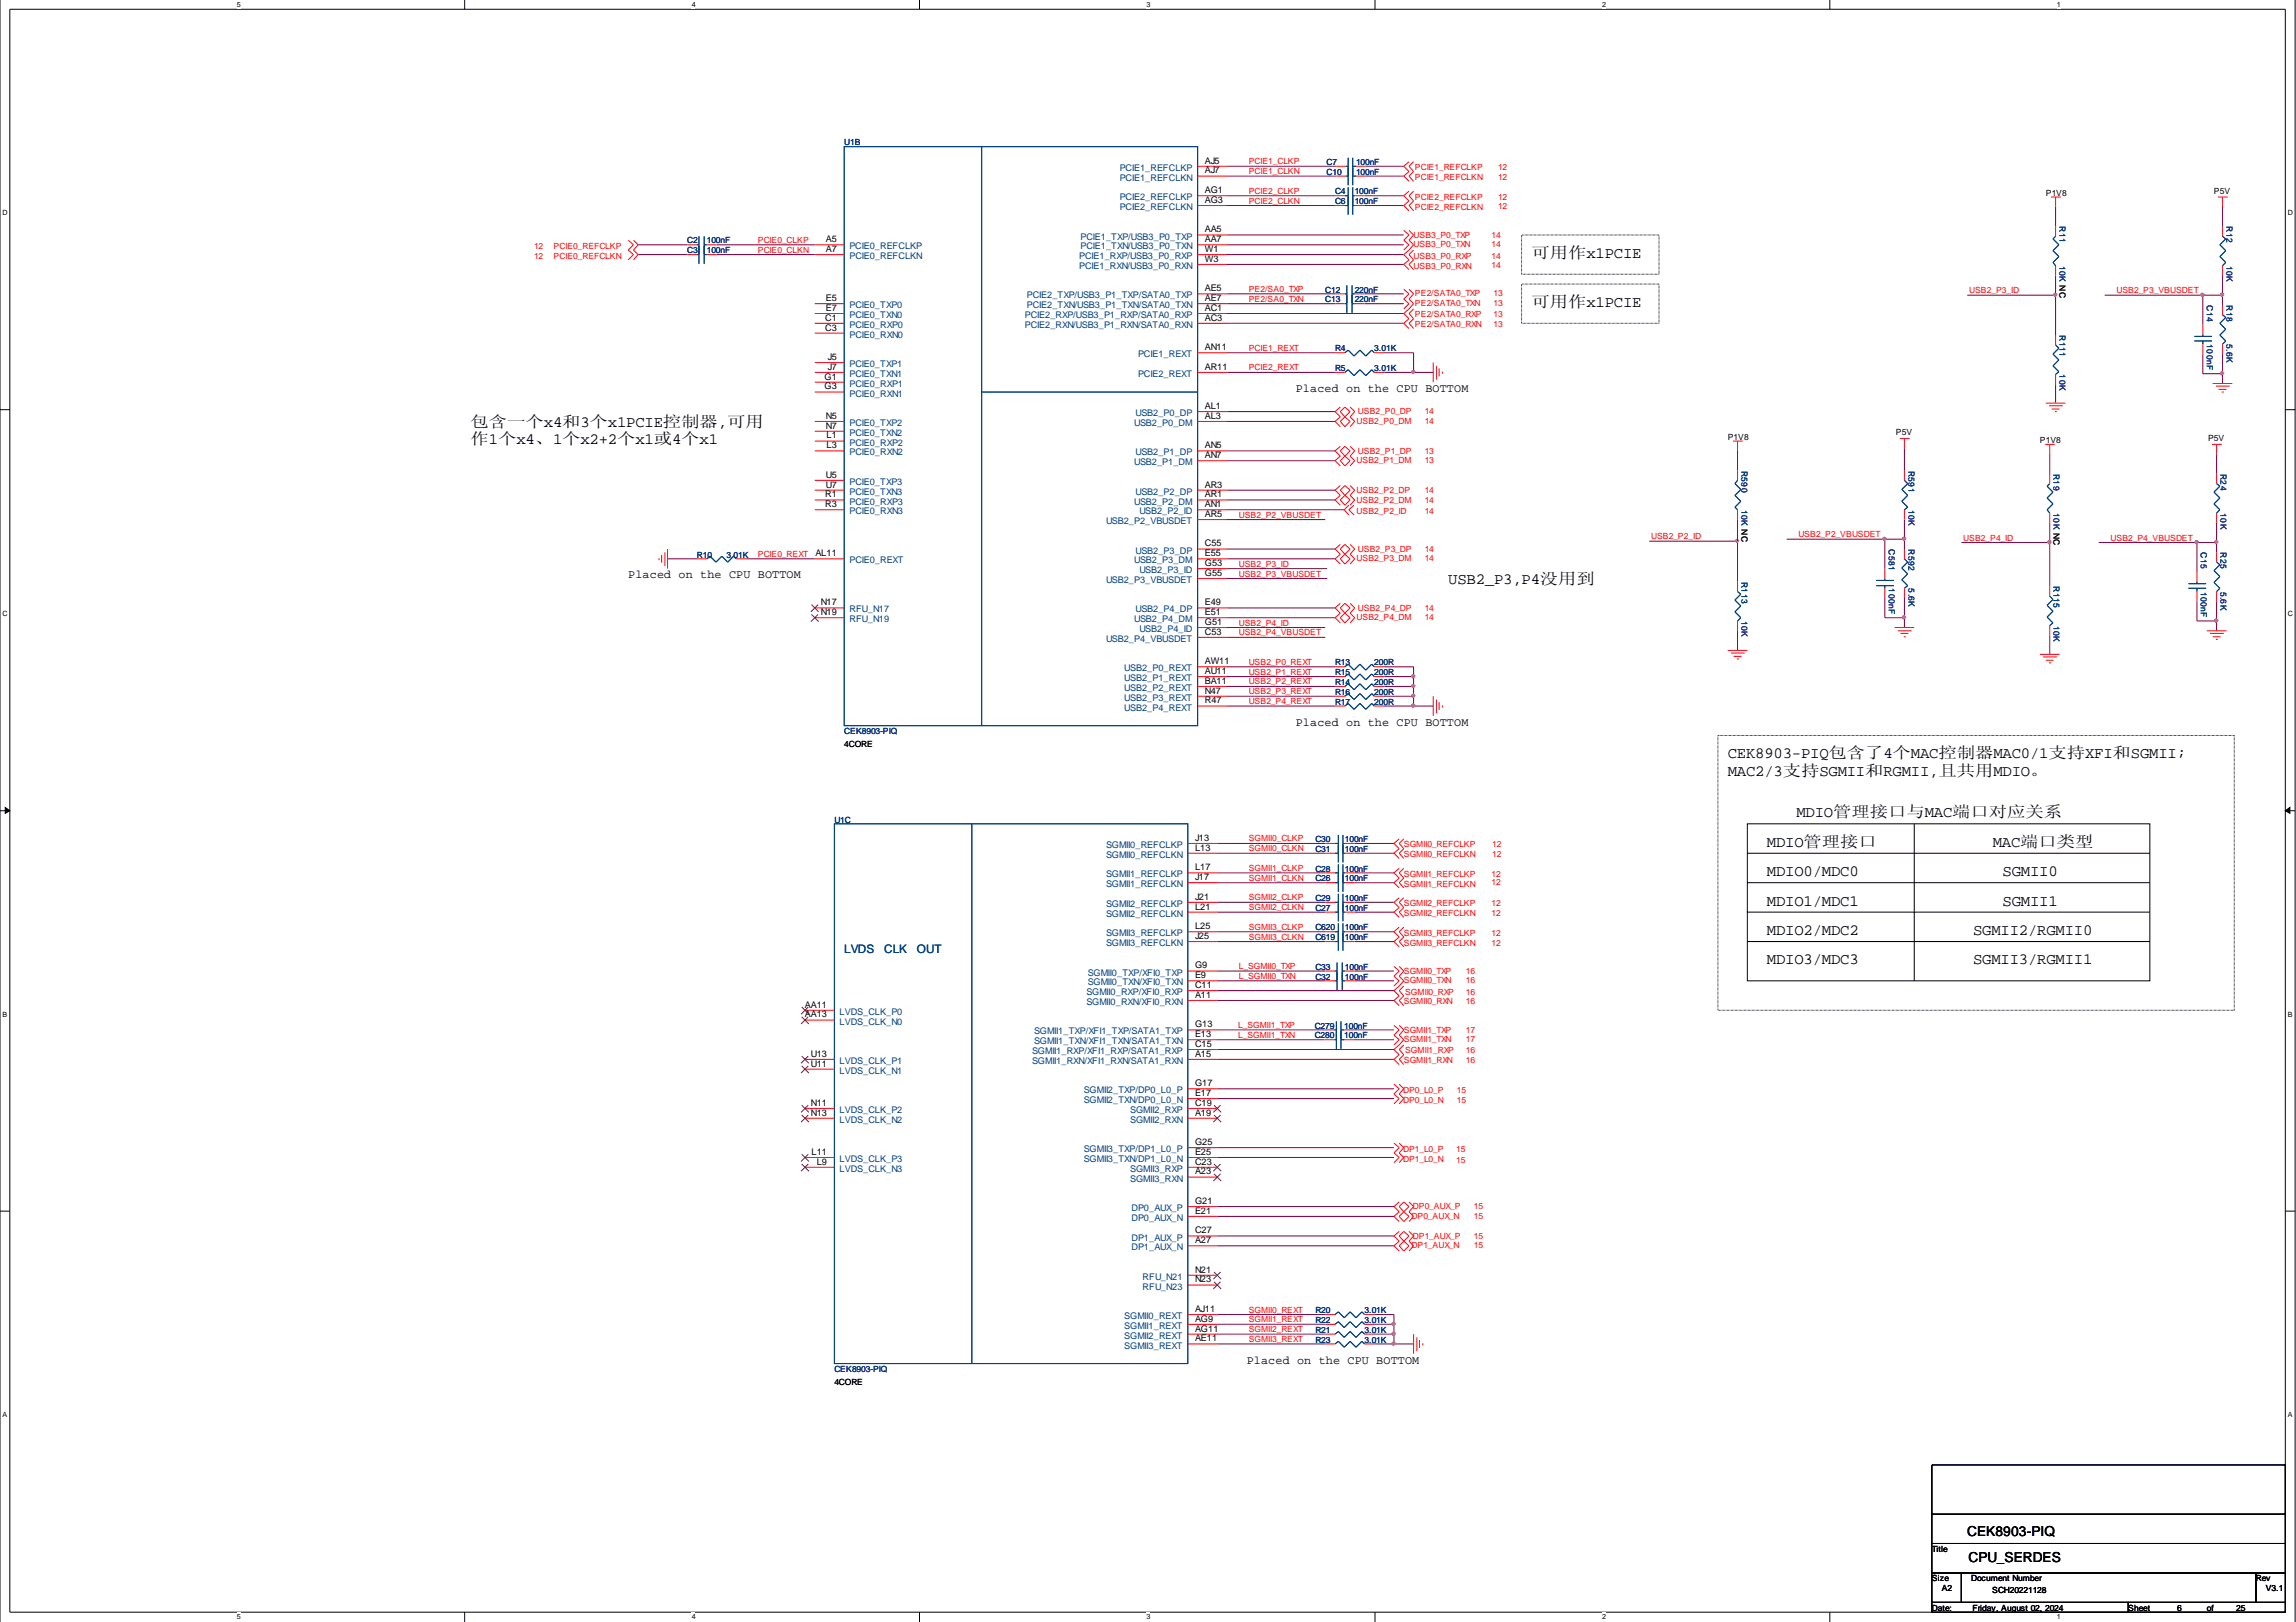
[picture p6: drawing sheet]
<svg xmlns="http://www.w3.org/2000/svg" width="297mm" height="210mm" viewBox="0 0 297 210" stroke-linecap="round" stroke-linejoin="round" font-family="sans-serif">
<defs><g id="words">
<g font-size="2">
<text x="198.1" y="33.4">可用作x1PCIE</text>
<text x="198.1" y="39.7">可用作x1PCIE</text>
<text x="60.9" y="55.2">包含一个x4和3个x1PCIE控制器,可用</text>
<text x="60.9" y="57.5">作1个x4、1个x2+2个x1或4个x1</text>
<text x="187.4" y="75.5">USB2_P3,P4没用到</text>
<text x="223.5" y="98.1">CEK8903-PIQ包含了4个MAC控制器MAC0/1支持XFI和SGMII;</text>
<text x="223.5" y="100.4">MAC2/3支持SGMII和RGMII,且共用MDIO。</text>
<text x="232.4" y="105.8">MDIO管理接口与MAC端口对应关系</text>
<text x="228.6" y="109.6">MDIO管理接口</text>
<text x="228.6" y="113.4">MDIO0/MDC0</text>
<text x="257.8" y="109.6">MAC端口类型</text>
<text x="259.1" y="113.4">SGMII0</text>
<text x="228.6" y="117.2">MDIO1/MDC1</text>
<text x="259.1" y="117.2">SGMII1</text>
<text x="228.6" y="121">MDIO2/MDC2</text>
<text x="228.6" y="124.8">MDIO3/MDC3</text>
<text x="255.3" y="121">SGMII2/RGMII0</text>
<text x="255.3" y="124.8">SGMII3/RGMII1</text>
</g>
<g font-size="1.8">
<text x="254.5" y="198.8">CEK8903-PIQ</text>
<text x="254.7" y="202.2">CPU_SERDES</text>
</g>
<g font-size="1.5">
<text x="167.6" y="50.7">Placed on the CPU BOTTOM</text>
<text x="81.3" y="74.9">Placed on the CPU BOTTOM</text>
<text x="167.6" y="93.9">Placed on the CPU BOTTOM</text>
<text x="161.3" y="176.5">Placed on the CPU BOTTOM</text>
</g>
<g font-size="1.5" fill="#004080">
<text x="109.2" y="123.3">LVDS</text>
<text x="114.4" y="123.3">CLK</text>
<text x="118.6" y="123.3">OUT</text>
</g>
<g font-size="1.2" fill="#004080">
<text x="144.9" y="22.1">PCIE1_REFCLKP</text>
<text x="144.9" y="23.4">PCIE1_REFCLKN</text>
<text x="144.9" y="25.9">PCIE2_REFCLKP</text>
<text x="144.9" y="27.2">PCIE2_REFCLKN</text>
<text x="109.9" y="32.3">PCIE0_REFCLKP</text>
<text x="109.9" y="33.5">PCIE0_REFCLKN</text>
<text x="139.6" y="33.5">PCIE1_RXP/USB3_P0_RXP</text>
<text x="139.6" y="34.8">PCIE1_RXN/USB3_P0_RXN</text>
<text x="139.8" y="31">PCIE1_TXP/USB3_P0_TXP</text>
<text x="139.8" y="32.3">PCIE1_TXN/USB3_P0_TXN</text>
<text x="109.9" y="39.9">PCIE0_TXP0</text>
<text x="109.9" y="41.2">PCIE0_TXN0</text>
<text x="132.6" y="41.2">PCIE2_RXP/USB3_P1_RXP/SATA0_RXP</text>
<text x="132.8" y="38.6">PCIE2_TXP/USB3_P1_TXP/SATA0_TXP</text>
<text x="132.8" y="39.9">PCIE2_TXN/USB3_P1_TXN/SATA0_TXN</text>
<text x="109.9" y="42.4">PCIE0_RXP0</text>
<text x="109.9" y="43.7">PCIE0_RXN0</text>
<text x="109.9" y="47.5">PCIE0_TXP1</text>
<text x="132.6" y="42.4">PCIE2_RXN/USB3_P1_RXN/SATA0_RXN</text>
<text x="147.2" y="46.2">PCIE1_REXT</text>
<text x="109.9" y="48.8">PCIE0_TXN1</text>
<text x="109.9" y="50.1">PCIE0_RXP1</text>
<text x="109.9" y="51.3">PCIE0_RXN1</text>
<text x="146.9" y="53.9">USB2_P0_DP</text>
<text x="147.2" y="48.8">PCIE2_REXT</text>
<text x="109.9" y="55.1">PCIE0_TXP2</text>
<text x="109.9" y="56.4">PCIE0_TXN2</text>
<text x="109.9" y="57.7">PCIE0_RXP2</text>
<text x="109.9" y="58.9">PCIE0_RXN2</text>
<text x="146.7" y="55.1">USB2_P0_DM</text>
<text x="146.9" y="58.9">USB2_P1_DP</text>
<text x="109.9" y="62.8">PCIE0_TXP3</text>
<text x="109.9" y="64">PCIE0_TXN3</text>
<text x="109.9" y="65.3">PCIE0_RXP3</text>
<text x="146.7" y="60.2">USB2_P1_DM</text>
<text x="146.7" y="65.3">USB2_P2_DM</text>
<text x="146.9" y="64">USB2_P2_DP</text>
<text x="109.9" y="66.6">PCIE0_RXN3</text>
<text x="143.1" y="67.8">USB2_P2_VBUSDET</text>
<text x="146.9" y="71.6">USB2_P3_DP</text>
<text x="147.4" y="66.6">USB2_P2_ID</text>
<text x="109.9" y="72.9">PCIE0_REXT</text>
<text x="143.1" y="75.5">USB2_P3_VBUSDET</text>
<text x="146.7" y="72.9">USB2_P3_DM</text>
<text x="147.4" y="74.2">USB2_P3_ID</text>
<text x="109.9" y="79.3">RFU_N17</text>
<text x="109.9" y="80.5">RFU_N19</text>
<text x="143.1" y="83.1">USB2_P4_VBUSDET</text>
<text x="146.7" y="80.5">USB2_P4_DM</text>
<text x="146.9" y="79.3">USB2_P4_DP</text>
<text x="147.4" y="81.8">USB2_P4_ID</text>
<text x="145.5" y="86.9">USB2_P0_REXT</text>
<text x="145.5" y="88.2">USB2_P1_REXT</text>
<text x="145.5" y="89.4">USB2_P2_REXT</text>
<text x="145.5" y="90.7">USB2_P3_REXT</text>
<text x="145.5" y="92">USB2_P4_REXT</text>
<text x="143.1" y="109.7">SGMII0_REFCLKP</text>
<text x="143.1" y="111">SGMII0_REFCLKN</text>
<text x="143.1" y="113.6">SGMII1_REFCLKP</text>
<text x="143.1" y="114.8">SGMII1_REFCLKN</text>
<text x="143.1" y="117.4">SGMII2_REFCLKP</text>
<text x="143.1" y="118.6">SGMII2_REFCLKN</text>
<text x="143.1" y="121.2">SGMII3_REFCLKP</text>
<text x="143.1" y="122.4">SGMII3_REFCLKN</text>
<text x="108.6" y="131.3">LVDS_CLK_P0</text>
<text x="140.5" y="128.8">SGMII0_RXP/XFI0_RXP</text>
<text x="140.5" y="130.1">SGMII0_RXN/XFI0_RXN</text>
<text x="140.7" y="126.3">SGMII0_TXP/XFI0_TXP</text>
<text x="140.7" y="127.5">SGMII0_TXN/XFI0_TXN</text>
<text x="108.6" y="132.6">LVDS_CLK_N0</text>
<text x="108.6" y="137.7">LVDS_CLK_P1</text>
<text x="133.5" y="136.4">SGMII1_RXP/XFI1_RXP/SATA1_RXP</text>
<text x="133.5" y="137.7">SGMII1_RXN/XFI1_RXN/SATA1_RXN</text>
<text x="133.8" y="133.9">SGMII1_TXP/XFI1_TXP/SATA1_TXP</text>
<text x="133.8" y="135.1">SGMII1_TXN/XFI1_TXN/SATA1_TXN</text>
<text x="108.6" y="139">LVDS_CLK_N1</text>
<text x="140.2" y="141.5">SGMII2_TXP/DP0_L0_P</text>
<text x="140.2" y="142.8">SGMII2_TXN/DP0_L0_N</text>
<text x="108.6" y="144">LVDS_CLK_P2</text>
<text x="108.6" y="145.3">LVDS_CLK_N2</text>
<text x="140.2" y="149.1">SGMII3_TXP/DP1_L0_P</text>
<text x="146.2" y="144">SGMII2_RXP</text>
<text x="146.2" y="145.3">SGMII2_RXN</text>
<text x="108.6" y="150.4">LVDS_CLK_P3</text>
<text x="108.6" y="151.7">LVDS_CLK_N3</text>
<text x="140.2" y="150.4">SGMII3_TXN/DP1_L0_N</text>
<text x="146.2" y="151.7">SGMII3_RXP</text>
<text x="146.2" y="152.9">SGMII3_RXN</text>
<text x="146.4" y="156.7">DP0_AUX_P</text>
<text x="146.4" y="158">DP0_AUX_N</text>
<text x="146.4" y="160.5">DP1_AUX_P</text>
<text x="146.4" y="161.8">DP1_AUX_N</text>
<text x="147.8" y="165.6">RFU_N21</text>
<text x="147.8" y="166.9">RFU_N23</text>
<text x="145.5" y="170.7">SGMII0_REXT</text>
<text x="145.5" y="172">SGMII1_REXT</text>
<text x="145.5" y="173.2">SGMII2_REXT</text>
<text x="145.5" y="174.5">SGMII3_REXT</text>
</g>
<g font-size="1.2">
<text x="155.9" y="21.2">AJ5</text>
<text x="155.9" y="22.5">AJ7</text>
<text x="155.9" y="25">AG1</text>
<text x="155.9" y="26.3">AG3</text>
<text x="106.8" y="31.3">A5</text>
<text x="106.8" y="32.6">A7</text>
<text x="155.9" y="30.1">AA5</text>
<text x="155.9" y="31.3">AA7</text>
<text x="155.9" y="32.6">W1</text>
<text x="155.9" y="33.9">W3</text>
<text x="106.8" y="41.5">C1</text>
<text x="106.8" y="39">E5</text>
<text x="106.8" y="40.2">E7</text>
<text x="155.9" y="37.7">AE5</text>
<text x="155.9" y="39">AE7</text>
<text x="155.9" y="40.2">AC1</text>
<text x="155.9" y="41.5">AC3</text>
<text x="106.8" y="42.8">C3</text>
<text x="107.1" y="46.6">J5</text>
<text x="107.1" y="47.9">J7</text>
<text x="155.9" y="45.3">AN11</text>
<text x="155.9" y="47.9">AR11</text>
<text x="106.7" y="49.1">G1</text>
<text x="106.7" y="50.4">G3</text>
<text x="155.9" y="52.9">AL1</text>
<text x="106.8" y="54.2">N5</text>
<text x="106.8" y="55.5">N7</text>
<text x="106.9" y="56.7">L1</text>
<text x="106.9" y="58">L3</text>
<text x="155.9" y="58">AN5</text>
<text x="155.9" y="54.2">AL3</text>
<text x="155.9" y="59.3">AN7</text>
<text x="106.8" y="64.4">R1</text>
<text x="106.8" y="65.6">R3</text>
<text x="106.8" y="61.8">U5</text>
<text x="106.8" y="63.1">U7</text>
<text x="155.9" y="63.1">AR3</text>
<text x="155.9" y="65.6">AN1</text>
<text x="155.9" y="64.4">AR1</text>
<text x="105.5" y="72">AL11</text>
<text x="155.9" y="66.9">AR5</text>
<text x="155.9" y="70.7">C55</text>
<text x="155.9" y="72">E55</text>
<text x="155.9" y="73.3">G53</text>
<text x="155.9" y="74.5">G55</text>
<text x="106.2" y="78.3">N17</text>
<text x="106.2" y="79.6">N19</text>
<text x="155.9" y="78.3">E49</text>
<text x="155.9" y="80.9">G51</text>
<text x="155.9" y="82.1">C53</text>
<text x="155.9" y="79.6">E51</text>
<text x="155.9" y="86">AW11</text>
<text x="155.9" y="87.2">AU11</text>
<text x="155.9" y="88.5">BA11</text>
<text x="155.9" y="89.8">N47</text>
<text x="155.9" y="91">R47</text>
<text x="154.6" y="108.8">J13</text>
<text x="154.6" y="110.1">L13</text>
<text x="154.6" y="112.6">L17</text>
<text x="154.6" y="113.9">J17</text>
<text x="154.6" y="116.4">J21</text>
<text x="154.6" y="117.7">L21</text>
<text x="154.6" y="120.2">L25</text>
<text x="154.6" y="121.5">J25</text>
<text x="154.6" y="125.3">G9</text>
<text x="104.1" y="130.4">AA11</text>
<text x="104.1" y="131.7">AA13</text>
<text x="154.6" y="126.6">E9</text>
<text x="154.6" y="127.9">C11</text>
<text x="154.6" y="129.1">A11</text>
<text x="104.9" y="136.8">U13</text>
<text x="154.6" y="132.9">G13</text>
<text x="154.6" y="134.2">E13</text>
<text x="154.6" y="135.5">C15</text>
<text x="154.6" y="136.8">A15</text>
<text x="104.9" y="138">U11</text>
<text x="104.9" y="143.1">N11</text>
<text x="154.6" y="140.6">G17</text>
<text x="154.6" y="141.8">E17</text>
<text x="154.6" y="143.1">C19</text>
<text x="104.9" y="144.4">N13</text>
<text x="105" y="149.5">L11</text>
<text x="154.6" y="148.2">G25</text>
<text x="154.6" y="149.5">E25</text>
<text x="154.6" y="144.4">A19</text>
<text x="105.7" y="150.7">L9</text>
<text x="154.6" y="155.8">G21</text>
<text x="154.6" y="150.7">C23</text>
<text x="154.6" y="152">A23</text>
<text x="154.6" y="157.1">E21</text>
<text x="154.6" y="159.6">C27</text>
<text x="154.6" y="160.9">A27</text>
<text x="154.6" y="164.7">N21</text>
<text x="154.6" y="166">N23</text>
<text x="154.6" y="169.8">AJ11</text>
<text x="154.6" y="171">AG9</text>
<text x="154.6" y="172.3">AG11</text>
<text x="154.6" y="173.6">AE11</text>
</g>
<g font-size="1.1" fill="#000080">
<text x="109.2" y="18.8">U1B</text>
<text x="171.6" y="21.4">C7</text>
<text x="171.6" y="22.6">C10</text>
<text x="175.4" y="21.4">100nF</text>
<text x="175.4" y="22.6">100nF</text>
<text x="172.7" y="26.4">C6</text>
<text x="172.7" y="25.2">C4</text>
<text x="175.3" y="26.4">100nF</text>
<text x="175.3" y="25.2">100nF</text>
<text x="266.4" y="29.3" transform="rotate(90 266.4 29.3)">R11</text>
<text x="288" y="29.3" transform="rotate(90 288 29.3)">R12</text>
<text x="88.9" y="31.5">C2</text>
<text x="88.9" y="32.8">C3</text>
<text x="91.4" y="31.5">100nF</text>
<text x="91.4" y="32.8">100nF</text>
<text x="266.4" y="34.4" transform="rotate(90 266.4 34.4)">10K NC</text>
<text x="288" y="34.4" transform="rotate(90 288 34.4)">10K</text>
<text x="171.4" y="37.9">C12</text>
<text x="171.4" y="39.1">C13</text>
<text x="175.3" y="37.9">220nF</text>
<text x="175.3" y="39.1">220nF</text>
<text x="285.5" y="39.5" transform="rotate(90 285.5 39.5)">C14</text>
<text x="288" y="39.5" transform="rotate(90 288 39.5)">R18</text>
<text x="172.7" y="45.5">R4</text>
<text x="177.8" y="45.5">3.01K</text>
<text x="266.4" y="43.4" transform="rotate(90 266.4 43.4)">R111</text>
<text x="285.5" y="44.5" transform="rotate(90 285.5 44.5)">100nF</text>
<text x="288" y="44.5" transform="rotate(90 288 44.5)">5.6K</text>
<text x="172.7" y="48">R5</text>
<text x="177.8" y="48">3.01K</text>
<text x="266.4" y="48.4" transform="rotate(90 266.4 48.4)">10K</text>
<text x="225.3" y="60.9" transform="rotate(90 225.3 60.9)">R590</text>
<text x="225.3" y="66" transform="rotate(90 225.3 66)">10K NC</text>
<text x="246.9" y="60.9" transform="rotate(90 246.9 60.9)">R591</text>
<text x="246.9" y="66" transform="rotate(90 246.9 66)">10K</text>
<text x="265.7" y="61.3" transform="rotate(90 265.7 61.3)">R19</text>
<text x="287.3" y="61.3" transform="rotate(90 287.3 61.3)">R24</text>
<text x="244.3" y="71" transform="rotate(90 244.3 71)">C581</text>
<text x="246.9" y="71" transform="rotate(90 246.9 71)">R592</text>
<text x="265.7" y="66.4" transform="rotate(90 265.7 66.4)">10K NC</text>
<text x="284.7" y="71.5" transform="rotate(90 284.7 71.5)">C15</text>
<text x="287.3" y="66.4" transform="rotate(90 287.3 66.4)">10K</text>
<text x="287.3" y="71.5" transform="rotate(90 287.3 71.5)">R25</text>
<text x="90.2" y="72.2">R10</text>
<text x="94" y="72.2">3.01K</text>
<text x="225.3" y="75.3" transform="rotate(90 225.3 75.3)">R113</text>
<text x="244.3" y="76.1" transform="rotate(90 244.3 76.1)">100nF</text>
<text x="246.9" y="76.1" transform="rotate(90 246.9 76.1)">5.6K</text>
<text x="265.7" y="75.9" transform="rotate(90 265.7 75.9)">R115</text>
<text x="284.7" y="76.6" transform="rotate(90 284.7 76.6)">100nF</text>
<text x="287.3" y="76.6" transform="rotate(90 287.3 76.6)">5.6K</text>
<text x="225.3" y="80.4" transform="rotate(90 225.3 80.4)">10K</text>
<text x="265.7" y="81" transform="rotate(90 265.7 81)">10K</text>
<text x="172.7" y="89.9">R16</text>
<text x="172.7" y="88.7">R14</text>
<text x="172.7" y="87.4">R15</text>
<text x="172.7" y="86.1">R13</text>
<text x="177.8" y="89.9">200R</text>
<text x="177.8" y="88.7">200R</text>
<text x="177.8" y="87.4">200R</text>
<text x="177.8" y="86.1">200R</text>
<text x="109.2" y="95">CEK8903-PIQ</text>
<text x="172.7" y="91.2">R17</text>
<text x="177.8" y="91.2">200R</text>
<text x="107.9" y="106.4">U1C</text>
<text x="170.2" y="110.3">C31</text>
<text x="170.2" y="112.8">C28</text>
<text x="170.2" y="109">C30</text>
<text x="174" y="110.3">100nF</text>
<text x="174" y="112.8">100nF</text>
<text x="174" y="109">100nF</text>
<text x="170.2" y="116.6">C29</text>
<text x="170.2" y="117.9">C27</text>
<text x="170.2" y="114.1">C26</text>
<text x="174" y="116.6">100nF</text>
<text x="174" y="117.9">100nF</text>
<text x="174" y="114.1">100nF</text>
<text x="170.2" y="120.4">C620</text>
<text x="170.2" y="121.7">C619</text>
<text x="170.2" y="125.5">C33</text>
<text x="174" y="120.4">100nF</text>
<text x="174" y="121.7">100nF</text>
<text x="174" y="125.5">100nF</text>
<text x="170.2" y="126.8">C32</text>
<text x="174" y="126.8">100nF</text>
<text x="170.1" y="134.4">C280</text>
<text x="170.1" y="133.1">C279</text>
<text x="173.9" y="134.4">100nF</text>
<text x="173.9" y="133.1">100nF</text>
<text x="170.2" y="171.2">R22</text>
<text x="170.2" y="169.9">R20</text>
<text x="170.2" y="172.5">R21</text>
<text x="170.2" y="173.8">R23</text>
<text x="176.5" y="171.2">3.01K</text>
<text x="176.5" y="169.9">3.01K</text>
<text x="176.5" y="172.5">3.01K</text>
<text x="176.5" y="173.8">3.01K</text>
<text x="107.9" y="177.6">CEK8903-PIQ</text>
</g>
<g font-size="1.1" fill="#f00">
<text x="161.5" y="21.3">PCIE1_CLKP</text>
<text x="161.5" y="22.5">PCIE1_CLKN</text>
<text x="183" y="22">PCIE1_REFCLKP</text>
<text x="183" y="23.3">PCIE1_REFCLKN</text>
<text x="193.8" y="22">12</text>
<text x="193.8" y="23.3">12</text>
<text x="161.5" y="25.1">PCIE2_CLKP</text>
<text x="161.5" y="26.3">PCIE2_CLKN</text>
<text x="183" y="25.8">PCIE2_REFCLKP</text>
<text x="183" y="27.2">PCIE2_REFCLKN</text>
<text x="193.8" y="25.8">12</text>
<text x="193.8" y="27.1">12</text>
<text x="69.1" y="32.2">12</text>
<text x="69.1" y="33.5">12</text>
<text x="71.6" y="32.2">PCIE0_REFCLKP</text>
<text x="71.6" y="33.5">PCIE0_REFCLKN</text>
<text x="98" y="32.7">PCIE0_CLKN</text>
<text x="98" y="31.4">PCIE0_CLKP</text>
<text x="182.9" y="30.7">USB3_P0_TXP</text>
<text x="182.9" y="32">USB3_P0_TXN</text>
<text x="182.9" y="33.5">USB3_P0_RXP</text>
<text x="182.9" y="34.8">USB3_P0_RXN</text>
<text x="193" y="30.7">14</text>
<text x="193" y="32">14</text>
<text x="193" y="33.5">14</text>
<text x="193" y="34.7">14</text>
<text x="161.5" y="39">PE2/SA0_TXN</text>
<text x="161.5" y="37.8">PE2/SA0_TXP</text>
<text x="183" y="38.4">PE2/SATA0_TXP</text>
<text x="183" y="39.6">PE2/SATA0_TXN</text>
<text x="183" y="41.1">PE2/SATA0_RXP</text>
<text x="193.2" y="38.4">13</text>
<text x="193.2" y="39.6">13</text>
<text x="193.2" y="41.1">13</text>
<text x="254.8" y="37.9">USB2_P3_ID</text>
<text x="273.8" y="37.9">USB2_P3_VBUSDET</text>
<text x="161.5" y="47.9">PCIE2_REXT</text>
<text x="161.5" y="45.4">PCIE1_REXT</text>
<text x="183" y="42.3">PE2/SATA0_RXN</text>
<text x="193.2" y="42.3">13</text>
<text x="175.7" y="53.6">USB2_P0_DP</text>
<text x="184.3" y="53.6">14</text>
<text x="175.5" y="54.9">USB2_P0_DM</text>
<text x="175.5" y="60">USB2_P1_DM</text>
<text x="175.7" y="58.7">USB2_P1_DP</text>
<text x="184.3" y="54.9">14</text>
<text x="184.3" y="58.7">13</text>
<text x="184.3" y="60">13</text>
<text x="175.5" y="63.8">USB2_P2_DP</text>
<text x="175.5" y="65">USB2_P2_DM</text>
<text x="184.3" y="63.8">14</text>
<text x="184.3" y="65">14</text>
<text x="160.3" y="67">USB2_P2_VBUSDET</text>
<text x="175.5" y="66.5">USB2_P2_ID</text>
<text x="175.7" y="71.4">USB2_P3_DP</text>
<text x="184.3" y="66.5">14</text>
<text x="184.3" y="71.4">14</text>
<text x="213.6" y="69.8">USB2_P2_ID</text>
<text x="232.7" y="69.5">USB2_P2_VBUSDET</text>
<text x="254" y="69.9">USB2_P4_ID</text>
<text x="273" y="69.9">USB2_P4_VBUSDET</text>
<text x="98" y="72.1">PCIE0_REXT</text>
<text x="160.3" y="74.6">USB2_P3_VBUSDET</text>
<text x="160.3" y="73.3">USB2_P3_ID</text>
<text x="175.5" y="72.7">USB2_P3_DM</text>
<text x="184.3" y="72.7">14</text>
<text x="160.3" y="81">USB2_P4_ID</text>
<text x="160.3" y="82.2">USB2_P4_VBUSDET</text>
<text x="175.5" y="80.3">USB2_P4_DM</text>
<text x="175.7" y="79">USB2_P4_DP</text>
<text x="184.3" y="79">14</text>
<text x="184.3" y="80.3">14</text>
<text x="161.5" y="87.3">USB2_P1_REXT</text>
<text x="161.5" y="86">USB2_P0_REXT</text>
<text x="161.5" y="88.6">USB2_P2_REXT</text>
<text x="161.5" y="89.8">USB2_P3_REXT</text>
<text x="161.5" y="91.1">USB2_P4_REXT</text>
<text x="161.5" y="112.7">SGMII1_CLKP</text>
<text x="161.5" y="114">SGMII1_CLKN</text>
<text x="161.5" y="108.9">SGMII0_CLKP</text>
<text x="161.5" y="110.2">SGMII0_CLKN</text>
<text x="181.6" y="113.5">SGMII1_REFCLKP</text>
<text x="181.6" y="109.7">SGMII0_REFCLKP</text>
<text x="181.6" y="110.9">SGMII0_REFCLKN</text>
<text x="193" y="113.5">12</text>
<text x="193" y="109.7">12</text>
<text x="193" y="110.9">12</text>
<text x="161.5" y="116.5">SGMII2_CLKP</text>
<text x="161.5" y="117.8">SGMII2_CLKN</text>
<text x="181.6" y="114.7">SGMII1_REFCLKN</text>
<text x="181.6" y="117.3">SGMII2_REFCLKP</text>
<text x="181.6" y="118.5">SGMII2_REFCLKN</text>
<text x="193" y="114.6">12</text>
<text x="193" y="117.3">12</text>
<text x="193" y="118.5">12</text>
<text x="160.3" y="125.4">L_SGMII0_TXP</text>
<text x="161.5" y="120.3">SGMII3_CLKP</text>
<text x="161.5" y="121.6">SGMII3_CLKN</text>
<text x="181.6" y="126">SGMII0_TXP</text>
<text x="181.6" y="121.1">SGMII3_REFCLKP</text>
<text x="181.6" y="122.4">SGMII3_REFCLKN</text>
<text x="189.7" y="126">16</text>
<text x="193" y="121.1">12</text>
<text x="193" y="122.4">12</text>
<text x="160.3" y="126.7">L_SGMII0_TXN</text>
<text x="181.6" y="127.3">SGMII0_TXN</text>
<text x="181.6" y="130">SGMII0_RXN</text>
<text x="181.8" y="128.7">SGMII0_RXP</text>
<text x="189.7" y="127.3">16</text>
<text x="189.7" y="130">16</text>
<text x="189.7" y="128.7">16</text>
<text x="160.2" y="133">L_SGMII1_TXP</text>
<text x="160.2" y="134.3">L_SGMII1_TXN</text>
<text x="181.6" y="133.6">SGMII1_TXP</text>
<text x="181.6" y="134.9">SGMII1_TXN</text>
<text x="181.6" y="137.6">SGMII1_RXN</text>
<text x="181.8" y="136.3">SGMII1_RXP</text>
<text x="189.7" y="133.6">17</text>
<text x="189.7" y="134.9">17</text>
<text x="189.7" y="137.6">16</text>
<text x="189.7" y="136.3">16</text>
<text x="181.5" y="141.5">DP0_L0_P</text>
<text x="181.5" y="142.8">DP0_L0_N</text>
<text x="188.5" y="141.5">15</text>
<text x="188.5" y="142.8">15</text>
<text x="181.5" y="149.1">DP1_L0_P</text>
<text x="188.4" y="149.1">15</text>
<text x="181.5" y="150.4">DP1_L0_N</text>
<text x="188.4" y="150.6">15</text>
<text x="182.6" y="157.7">DP0_AUX_N</text>
<text x="182.6" y="161.6">DP1_AUX_N</text>
<text x="182.8" y="156.5">DP0_AUX_P</text>
<text x="182.8" y="160.3">DP1_AUX_P</text>
<text x="190.7" y="156.5">15</text>
<text x="190.7" y="157.7">15</text>
<text x="190.7" y="160.3">15</text>
<text x="190.7" y="161.6">15</text>
<text x="161.5" y="171.1">SGMII1_REXT</text>
<text x="161.5" y="172.4">SGMII2_REXT</text>
<text x="161.5" y="169.9">SGMII0_REXT</text>
<text x="161.5" y="173.7">SGMII3_REXT</text>
</g>
<g font-size="1.1">
<text x="264.7" y="25.3">P1V8</text>
<text x="286.4" y="25.1">P5V</text>
<text x="223.5" y="56.9">P1V8</text>
<text x="245.3" y="56.3">P5V</text>
<text x="263.9" y="57.3">P1V8</text>
<text x="285.7" y="57.1">P5V</text>
<text x="109.2" y="96.7">4CORE</text>
<text x="107.9" y="179.3">4CORE</text>
<text x="249.9" y="200.8">Title</text>
<text x="249.9" y="204.7">Size</text>
<text x="249.9" y="208.5">Date:</text>
<text x="251.2" y="205.9">A2</text>
<text x="255" y="204.7">Document Number</text>
<text x="255.2" y="208.5">Friday, August 02, 2024</text>
<text x="257.7" y="206.2">SCH20221128</text>
<text x="275.3" y="208.5">Sheet</text>
<text x="281.7" y="208.5">6</text>
<text x="285.5" y="208.5">of</text>
<text x="289.3" y="208.5">25</text>
<text x="291.8" y="204.7">Rev</text>
<text x="293.1" y="205.9">V3.1</text>
</g>
<g font-size=".9">
<text x="30.6" y=".9">5</text>
<text x="89.5" y=".9">4</text>
<text x="148.3" y=".9">3</text>
<text x="207.3" y=".9">2</text>
<text x="266.1" y=".9">1</text>
<text x=".3" y="27.9">D</text>
<text x="296" y="27.9">D</text>
<text x=".3" y="79.7">C</text>
<text x="296" y="79.7">C</text>
<text x=".3" y="131.6">B</text>
<text x="296" y="131.6">B</text>
<text x=".3" y="183.4">A</text>
<text x="296" y="183.4">A</text>
<text x="30.6" y="209.6">5</text>
<text x="89.5" y="209.6">4</text>
<text x="148.3" y="209.6">3</text>
<text x="207.3" y="209.6">2</text>
<text x="266.1" y="209.6">1</text>
</g>
</g></defs>
<path d="M0 -.1v210M296.9 -.1v210M1.3 1.2h294.4v207.4h-294.4z" fill="none" stroke="#000" stroke-width=".13"/>
<g fill="#fff">
<path d="M30.6 -.1h.5v1.2h-.5z"/>
<path d="M30.6 208.6h.5v1.2h-.5z"/>
</g>
<path d="M60.1 -.1v1.3M60.1 208.6v1.3" fill="none" stroke="#000" stroke-width=".13"/>
<g fill="#fff">
<path d="M89.5 -.1h.4v1.2h-.4z"/>
<path d="M89.5 208.6h.4v1.2h-.4z"/>
</g>
<path d="M119 -.1v1.3M119 208.6v1.3" fill="none" stroke="#000" stroke-width=".13"/>
<g fill="#fff">
<path d="M148.3 -.1h.5v1.2h-.5z"/>
<path d="M148.3 208.6h.5v1.2h-.5z"/>
</g>
<path d="M177.9 -.1v1.3M177.9 208.6v1.3" fill="none" stroke="#000" stroke-width=".13"/>
<g fill="#fff">
<path d="M207.3 -.1h.4v1.2h-.4z"/>
<path d="M207.3 208.6h.4v1.2h-.4z"/>
</g>
<path d="M236.7 -.1v1.3M236.7 208.6v1.3" fill="none" stroke="#000" stroke-width=".13"/>
<g fill="#fff">
<path d="M266.1 -.1h.4v1.2h-.4z"/>
<path d="M266.1 208.6h.4v1.2h-.4z"/>
<path d="M.3 26.9h.6v1.2h-.6z"/>
<path d="M296 26.9h.6v1.2h-.6z"/>
<path d="M.3 78.8h.6v1.1h-.6z"/>
<path d="M296 78.8h.6v1.1h-.6z"/>
</g>
<path d="M0 53h1.3M295.7 53h1.2" fill="none" stroke="#000" stroke-width=".13"/>
<g fill="#fff">
<path d="M.3 130.7h.5v1.1h-.5z"/>
<path d="M296 130.7h.5v1.1h-.5z"/>
</g>
<path d="M0 104.9h1.3M295.7 104.9h1.2" fill="none" stroke="#000" stroke-width=".13"/>
<g fill="#000" stroke="#000" stroke-width=".13">
<path d="M.7 104.5l.6 .4-.6 .4z" fill-rule="evenodd"/>
<path d="M295.7 104.9l.5-.4v.8z" fill-rule="evenodd"/>
</g>
<g fill="#fff">
<path d="M.3 182.5h.5v1.2h-.5z"/>
<path d="M296 182.5h.5v1.2h-.5z"/>
</g>
<g fill="none" stroke="#000" stroke-width=".13">
<path d="M226.1 106.6h52v20.3h-52zM226.1 110.4h52M226.1 114.2h52M226.1 118h52M247.6 106.6v20.3M226.1 121.8h52M0 156.7h1.3M295.7 156.7h1.2M249.9 195.9h45.8v3.8h-45.8zM249.9 199.7h45.8v3.9h-45.8zM249.9 195.9v-6.3h45.8v6.3M249.9 203.6h3.8v3.8h-3.8z"/>
<path d="M249.9 207.4h25.4v1.2h-25.4zM253.7 203.6h38.1v3.8h-38.1zM275.3 207.4h20.4v1.2h-20.4zM291.8 203.6h3.9v3.8h-3.9z"/>
</g>
<path d="M196.8 36.8h17.8v5h-17.8zM196.8 30.4h17.8v5.1h-17.8zM222.2 95.2h66.9v35.5h-66.9z" fill="none" stroke="#000" stroke-width=".13" stroke-dasharray=".1 .1 .1 .1 .1 .1 .1 .1" stroke-linecap="butt"/>
<g fill="none" stroke="#800040" stroke-width=".13">
<path d="M82.5 32.9h6.4M82.5 31.7h6.4M92.7 32.9h12.7M92.7 31.7h12.7M158.7 32.9h22.9M158.7 31.7h22.9M158.7 39.3h14M158.7 38h14M158.7 30.4h22.9M158.7 34.2h22.9M158.7 22.8h14.2M158.7 21.5h14.2"/>
<path d="M158.7 25.3h14M158.7 26.6h14M176.5 39.3h5.1M176.5 38h5.1M176.5 25.3h5.1M176.5 26.6h5.1M176.7 22.8h4.9M176.7 21.5h4.9M254.5 38.2h11.4M265.9 26.8v2.5M265.9 35.7v7.7M272.3 38.2h15.2"/>
<path d="M285 38.2v3.8M287.5 26.8v2.5M287.5 35.7v3.8M158.7 53.3h14M158.7 54.5h14M158.7 58.3h14M158.7 59.6h14M158.7 48.2h14M158.7 45.6h14M158.7 40.6h22.9M158.7 41.8h22.9M179.1 45.6h3.8v2.6"/>
<path d="M179.1 48.2h6.3M224.8 58.3v2.6M246.4 58v2.9M265.2 58.8v2.5M265.9 49.7v2.5M285 45.8v2.6h2.5M286.8 58.8v2.5M287.5 45.8v3.8M86.4 72.3h3.8M96.5 72.3h8.9M158.7 79.9h14M158.7 72.3h14"/>
<path d="M158.7 63.4h14M158.7 64.7h14M158.7 66h15.2M158.7 67.2h12.7M158.7 71h14M158.7 78.7h14M158.7 74.9h13M158.7 73.6h13M213.4 70h11.4M224.8 67.2v8.1M231.1 69.8h15.3M243.8 69.8v3.8"/>
<path d="M243.8 77.4v2.5h2.6M246.4 67.2v3.8M246.4 77.4v3.8M253.7 70.2h11.5M265.2 67.7v8.2M271.5 70.2h15.3M284.2 70.2v3.8M284.2 77.8v2.6h2.6M286.8 67.7v3.8M286.8 77.8v3.8M158.7 91.4h14M158.7 87.6h14"/>
<path d="M158.7 86.3h14M158.7 88.8h14M158.7 90.1h14M158.7 81.2h12.7M158.7 82.5h12.7M179.1 91.4h6.3M179.1 87.6h3.8M179.1 86.3h3.8v5.1M179.1 88.8h3.8M179.1 90.1h3.8M224.8 81.6v2.6M265.2 82.2v2.5"/>
<path d="M157.5 113h13.9M157.5 114.2h13.9M157.5 116.8h13.9M157.5 118h13.9M157.5 109.1h13.9M157.5 110.4h13.9M175.3 113h5M175.3 114.2h5M175.3 116.8h5M175.3 118h5M175.3 109.1h5M175.3 110.4h5"/>
<path d="M157.5 133.3h13.9M157.5 134.5h13.9M157.5 135.8h22.8M157.5 137.1h22.8M157.5 125.7h13.9M157.5 126.9h13.9M157.5 129.5h22.8M157.5 128.2h22.8M157.5 120.6h13.9M157.5 121.8h13.9M175.2 133.3h5.1M175.2 134.5h5.1"/>
<path d="M175.3 125.7h5M175.3 126.9h5M175.3 120.6h5M175.3 121.8h5M157.5 156.1h22.8M157.5 157.4h22.8M157.5 140.9h22.8M157.5 142.2h22.8M157.5 148.5h22.8M157.5 149.8h22.8M157.5 159.9h22.8M157.5 173.9h13.9"/>
<path d="M157.5 170.1h13.9M157.5 172.6h13.9M157.5 171.4h13.9M157.5 161.2h22.8M177.8 173.9h5.1M177.8 170.1h2.5v3.8M177.8 172.6h2.5M177.8 171.4h2.5"/>
</g>
<g fill="#f0f" stroke="#f0f" stroke-width=".13">
<path d="M243.6 69.6h.3l.1 .1-.1 .2h-.1h-.2z" fill-rule="evenodd"/>
<path d="M246.2 69.6h.3v.1v.2h-.2h-.1z" fill-rule="evenodd"/>
<path d="M246.2 79.7h.3v.2v.1l-.2 .1-.1-.1z" fill-rule="evenodd"/>
<path d="M182.7 87.4h.3v.1v.1l-.2 .1-.1-.1z" fill-rule="evenodd"/>
<path d="M182.7 91.2h.3v.1v.1l-.2 .1-.1-.1z" fill-rule="evenodd"/>
<path d="M182.7 89.9h.3v.1v.2l-.2 .1-.1-.1z" fill-rule="evenodd"/>
<path d="M182.7 88.6h.3v.1v.2l-.2 .1-.1-.1z" fill-rule="evenodd"/>
<path d="M182.7 48h.3v.1v.2l-.2 .1-.1-.1z" fill-rule="evenodd"/>
<path d="M180.1 173.7h.3l.1 .1-.1 .2-.1 .1-.2-.1z" fill-rule="evenodd"/>
<path d="M180.1 172.4h.3l.1 .2-.1 .1-.1 .1-.2-.1z" fill-rule="evenodd"/>
<path d="M180.1 171.2h.3l.1 .1-.1 .2h-.1h-.2z" fill-rule="evenodd"/>
<path d="M284.8 38h.3l.1 .1-.1 .2-.2 .1-.1-.1z" fill-rule="evenodd"/>
<path d="M287.3 38h.3l.1 .1-.1 .2-.2 .1-.1-.1z" fill-rule="evenodd"/>
<path d="M287.3 48.2h.3l.1 .1-.1 .1-.2 .1-.1-.1z" fill-rule="evenodd"/>
<path d="M265 70h.3v.1v.2l-.2 .1-.1-.1z" fill-rule="evenodd"/>
<path d="M284 70h.3l.1 .1-.1 .2-.2 .1-.1-.1z" fill-rule="evenodd"/>
<path d="M286.6 70h.2l.1 .1-.1 .2-.1 .1-.1-.1z" fill-rule="evenodd"/>
<path d="M286.6 80.2h.2l.1 .1-.1 .1-.1 .1-.1-.1z" fill-rule="evenodd"/>
<path d="M265.7 38h.3l.1 .1-.1 .2-.1 .1-.2-.1z" fill-rule="evenodd"/>
<path d="M224.6 69.8h.3l.1 .1-.1 .2-.2 .1-.1-.1z" fill-rule="evenodd"/>
<path d="M243.6 69.6h.3l.1 .1-.1 .2h-.1h-.2z" fill-rule="evenodd"/>
<path d="M246.2 69.6h.3v.1v.2h-.2h-.1z" fill-rule="evenodd"/>
<path d="M246.2 79.7h.3v.2v.1l-.2 .1-.1-.1z" fill-rule="evenodd"/>
<path d="M182.7 87.4h.3v.1v.1l-.2 .1-.1-.1z" fill-rule="evenodd"/>
<path d="M182.7 91.2h.3v.1v.1l-.2 .1-.1-.1z" fill-rule="evenodd"/>
<path d="M182.7 89.9h.3v.1v.2l-.2 .1-.1-.1z" fill-rule="evenodd"/>
<path d="M182.7 88.6h.3v.1v.2l-.2 .1-.1-.1z" fill-rule="evenodd"/>
<path d="M182.7 48h.3v.1v.2l-.2 .1-.1-.1z" fill-rule="evenodd"/>
<path d="M180.1 173.7h.3l.1 .1-.1 .2-.1 .1-.2-.1z" fill-rule="evenodd"/>
<path d="M180.1 172.4h.3l.1 .2-.1 .1-.1 .1-.2-.1z" fill-rule="evenodd"/>
<path d="M180.1 171.2h.3l.1 .1-.1 .2h-.1h-.2z" fill-rule="evenodd"/>
<path d="M284.8 38h.3l.1 .1-.1 .2-.2 .1-.1-.1z" fill-rule="evenodd"/>
<path d="M287.3 38h.3l.1 .1-.1 .2-.2 .1-.1-.1z" fill-rule="evenodd"/>
<path d="M287.3 48.2h.3l.1 .1-.1 .1-.2 .1-.1-.1z" fill-rule="evenodd"/>
<path d="M265 70h.3v.1v.2l-.2 .1-.1-.1z" fill-rule="evenodd"/>
<path d="M284 70h.3l.1 .1-.1 .2-.2 .1-.1-.1z" fill-rule="evenodd"/>
<path d="M286.6 70h.2l.1 .1-.1 .2-.1 .1-.1-.1z" fill-rule="evenodd"/>
<path d="M286.6 80.2h.2l.1 .1-.1 .1-.1 .1-.1-.1z" fill-rule="evenodd"/>
<path d="M265.7 38h.3l.1 .1-.1 .2-.1 .1-.2-.1z" fill-rule="evenodd"/>
</g>
<g fill="none" stroke="#f00" stroke-width=".13">
<path d="M81.3 31.1l.7 .6-.7 .7 .7 .5-.7 .7M82 31.1l.5 .6-.5 .7 .5 .5-.5 .7M88.9 31.7h1.3M88.9 32.9h1.3M91.4 31.7h1.3M91.4 32.9h1.3M105.4 31.7h3.8M105.4 32.9h3.8M105.4 39.3h3.8M154.9 26.6h3.8M154.9 38h3.8M154.9 21.5h3.8"/>
<path d="M154.9 31.7h3.8M154.9 32.9h3.8M154.9 39.3h3.8M154.9 22.8h3.8M154.9 25.3h3.8M154.9 30.4h3.8M154.9 34.2h3.8M172.7 26.6h1.3M172.7 38h1.3M172.7 39.3h1.3M172.7 25.3h1.3M172.9 21.5h1.3"/>
<path d="M172.9 22.8h1.3M175.3 26.6h1.2M175.3 38h1.2M175.3 39.3h1.2M175.3 25.3h1.2M175.4 21.5h1.3M175.4 22.8h1.3M181.6 37.4l.7 .6-.7 .7 .7 .6-.7 .7M181.6 29.8l.7 .6-.7 .7 .7 .6-.7 .7M182.3 37.4l.6 .6-.6 .7 .6 .6-1.3 1.3 .7 .6-.7 .6 .7 .7M182.3 29.8l.6 .6-.6 .7 .6 .6-1.3 1.2 .7 .7-.7 .6 .7 .7M182.3 20.9l-.7 .6 .7 .7-.7 .6 .7 .7"/>
<path d="M182.3 24.7l-.7 .6 .7 .7-.7 .6 .7 .7M182.9 40l-.6 .6 .6 .6-.6 .6 .6 .7M182.9 32.4l-.6 .5 .6 .7-.6 .6 .6 .7M182.9 20.9l-.6 .6 .6 .7-.6 .6 .6 .7M182.9 24.7l-.6 .6 .6 .7-.6 .6 .6 .7M265.3 25.5h1.3M265.9 25.5v1.3M265.9 29.3v1.3M265.9 34.4v1.3M286.9 25.5h1.3M287.5 25.5v1.3M287.5 29.3v1.3"/>
<path d="M287.5 34.4v1.3M287.5 39.5v1.2M105.4 57.1h3.8M105.4 50.7h3.8M105.4 40.6h3.8M105.4 41.8h3.8M105.4 43.1h3.8M105.4 46.9h3.8M105.4 48.2h3.8M105.4 49.5h3.8M105.4 54.5h3.8M105.4 55.8h3.8"/>
<path d="M105.4 58.3h3.8M154.9 53.3h3.8M154.9 40.6h3.8M154.9 41.8h3.8M154.9 48.2h3.8M154.9 54.5h3.8M154.9 58.3h3.8M154.9 45.6h3.8M154.9 59.6h3.8M172.7 48.2h1.3M172.7 45.6h1.3M173.4 52.7l-.7 .6 .7 .6-.7 .6 .7 .7"/>
<path d="M173.4 53.3l1.3 1.2-.7 .7-.6-.7 1.3-1.2-.7-.6zM173.4 57.8l-.7 .5 .7 .7-.7 .6 .7 .7M173.4 58.3l1.3 1.3-.7 .7-.6-.7 1.3-1.3-.7-.5zM174.7 52.7l.6 .6-.6 .6 .6 .6-.6 .7M174.7 57.8l.6 .5-.6 .7 .6 .6-.6 .7M177.8 48.2h1.3M177.8 45.6h1.3M185.4 46.9v2.6M185.8 47.3v1.8M186.2 47.7v1M186.6 48.1v.3M224.2 57.1h1.3"/>
<path d="M224.8 57.1v1.2M245.8 56.7h1.3M246.4 56.7v1.3M264.6 57.5h1.3M264.7 52.2h2.5M265.1 52.5h1.8M265.2 57.5v1.3M265.4 52.9h1M265.9 53.3h.2M265.9 43.4v1.2M265.9 48.4v1.3M285 42v1.3"/>
<path d="M285 44.5v1.3M286.2 57.5h1.2M286.3 49.6h2.5M286.7 50h1.8M286.8 57.5v1.3M287 50.4h1M287.4 50.7h.3M287.5 44.5v1.3M85.3 72.2v.3M85.6 71.8v1M86 71.5v1.8M86.4 71v2.6"/>
<path d="M90.2 72.3h1.2M95.2 72.3h1.3M105.4 72.3h3.8M105.4 62.2h3.8M105.4 63.4h3.8M105.4 64.7h3.8M105.4 66h3.8M105.4 78.7h3.8M105.4 79.9h3.8M154.9 72.3h3.8M154.9 63.4h3.8M154.9 64.7h3.8"/>
<path d="M154.9 66h3.8M154.9 78.7h3.8M154.9 79.9h3.8M154.9 67.2h3.8M154.9 71h3.8M154.9 73.6h3.8M154.9 74.9h3.8M173.4 62.8l-.7 .6 .7 .7-.7 .6 .7 .7M173.4 63.4l1.3 1.3-.7 .7-.6-.7 1.3-1.3-.7-.6zM173.4 70.5l-.7 .5 .7 .7-.7 .6 .7 .7M173.4 71l1.3 1.3-.7 .7-.6-.7 1.3-1.3-.7-.5zM173.4 78.1l-.7 .6 .7 .6-.7 .6 .7 .7"/>
<path d="M173.4 78.7l.6-.6 .7 .6-1.3 1.2 .6 .7 .7-.7zM174.5 65.4l-.6 .6 .6 .6M174.7 62.8l.6 .6-.6 .7 .6 .6-.6 .7M174.7 70.5l.6 .5-.6 .7 .6 .6-.6 .7M174.7 78.1l.6 .6-.6 .6 .6 .6-.6 .7M175.2 65.4l-.7 .6 .7 .6M224.8 60.9v1.3M224.8 66v1.2M224.8 75.3v1.3M243.8 73.6v1.3M243.8 76.1v1.3M246.4 60.9v1.3"/>
<path d="M246.4 66v1.2M246.4 71v1.3M246.4 76.1v1.3M265.2 61.3v1.3M265.2 66.4v1.3M265.2 75.9v1.2M284.2 74v1.3M284.2 76.6v1.2M286.8 61.3v1.3M286.8 66.4v1.3M286.8 71.5v1.2M286.8 76.6v1.2"/>
<path d="M154.9 81.2h3.8M154.9 90.1h3.8M154.9 88.8h3.8M154.9 87.6h3.8M154.9 82.5h3.8M154.9 86.3h3.8M154.9 91.4h3.8M172.7 90.1h1.3M172.7 88.8h1.3M172.7 87.6h1.3M172.7 86.3h1.3M172.7 91.4h1.3"/>
<path d="M177.8 90.1h1.3M177.8 88.8h1.3M177.8 87.6h1.3M177.8 86.3h1.3M177.8 91.4h1.3M185.4 90.1v2.5M185.8 90.5v1.8M186.2 90.9v1M186.6 91.3v.2M223.5 84.2h2.6M223.9 84.5h1.8M224.3 84.9h1"/>
<path d="M224.7 85.3h.3M224.8 80.4v1.2M245.1 81.2h2.5M245.5 81.6h1.8M245.9 82h1M246.3 82.4h.2M263.9 84.7h2.5M264.3 85h1.8M264.7 85.4h1M265.1 85.8h.2M265.2 81v1.2M285.5 81.6h2.5"/>
<path d="M285.9 82h1.8M286.3 82.4h1M286.7 82.7h.2M153.7 110.4h3.8M153.7 116.8h3.8M153.7 118h3.8M153.7 114.2h3.8M153.7 109.1h3.8M153.7 113h3.8M171.4 110.4h1.3M171.4 116.8h1.3M171.4 118h1.3"/>
<path d="M171.4 114.2h1.3M171.4 109.1h1.3M171.4 113h1.3M174 110.4h1.3M174 116.8h1.3M174 118h1.3M174 114.2h1.3M174 109.1h1.3M174 113h1.3M181 112.4l-.7 .6 .7 .6-.7 .6 .7 .7M181 116.2l-.7 .6 .7 .6-.7 .6 .7 .7M181 108.6l-.7 .5 .7 .7-.7 .6 .7 .7"/>
<path d="M181 120l-.7 .6 .7 .7-.7 .5 .7 .7M181.6 112.4l-.6 .6 .6 .6-.6 .6 .6 .7M181.6 116.2l-.6 .6 .6 .6-.6 .6 .6 .7M181.6 108.6l-.6 .5 .6 .7-.6 .6 .6 .7M181.6 120l-.6 .6 .6 .7-.6 .5 .6 .7M104.1 130.7h3.8M104.1 132h3.8M104.1 137.1h3.8M104.1 138.4h3.8M153.7 134.5h3.8M153.7 126.9h3.8M153.7 133.3h3.8"/>
<path d="M153.7 120.6h3.8M153.7 137.1h3.8M153.7 121.8h3.8M153.7 125.7h3.8M153.7 128.2h3.8M153.7 129.5h3.8M153.7 135.8h3.8M171.4 134.5h1.2M171.4 133.3h1.2M171.4 126.9h1.3M171.4 120.6h1.3M171.4 121.8h1.3"/>
<path d="M171.4 125.7h1.3M173.9 134.5h1.3M173.9 133.3h1.3M174 126.9h1.3M174 120.6h1.3M174 121.8h1.3M174 125.7h1.3M180.3 125.1l.7 .6-.7 .6 .7 .6-.7 .7M180.3 132.7l.7 .6-.7 .7 .7 .5-.7 .7M181 125.1l.6 .6-.6 .6 .6 .6-1.3 1.3 .7 .7-.7 .6 .7 .6M181 132.7l.6 .6-.6 .7 .6 .5-1.3 1.3 .7 .7-.7 .6 .7 .7M181.6 127.6l-.6 .6 .6 .7-.6 .6 .6 .6"/>
<path d="M181.6 135.2l-.6 .6 .6 .7-.6 .6 .6 .7M104.1 143.4h3.8M104.1 144.7h3.8M104.1 149.8h3.8M104.1 151.1h3.8M153.7 143.4h3.8M153.7 144.7h3.8M153.7 149.8h3.8M153.7 151.1h3.8M153.7 140.9h3.8M153.7 142.2h3.8M153.7 148.5h3.8"/>
<path d="M153.7 152.3h3.8M153.7 156.1h3.8M153.7 157.4h3.8M153.7 159.9h3.8M180.3 140.3l.7 .6-.7 .7 .7 .6-.7 .6M180.3 147.9l.7 .6-.7 .7 .7 .6-.7 .7M181 155.5l-.7 .6 .7 .7-.7 .6 .7 .7M181 140.3l.6 .6-.6 .7 .6 .6-.6 .6M181 147.9l.6 .6-.6 .7 .6 .6-.6 .7M181 159.4l-.7 .5 .7 .7-.7 .6 .7 .7M181 159.9l.6-.5 .7 .5-1.3 1.3 .6 .7 .7-.7zM181.6 155.5l.7 .6-1.3 1.3 .6 .7 .7-.7-1.3-1.3z"/>
<path d="M182.3 155.5l.6 .6-.6 .7 .6 .6-.6 .7M182.3 159.4l.6 .5-.6 .7 .6 .6-.6 .7M153.7 171.4h3.8M153.7 170.1h3.8M153.7 172.6h3.8M153.7 161.2h3.8M153.7 165h3.8M153.7 166.3h3.8M153.7 173.9h3.8M171.4 171.4h1.3M171.4 170.1h1.3M171.4 172.6h1.3"/>
<path d="M171.4 173.9h1.3M176.5 171.4h1.3M176.5 170.1h1.3M176.5 172.6h1.3M176.5 173.9h1.3M182.9 172.6v2.6M183.3 173.1v1.8M183.6 173.4v1M184.1 173.8v.3"/>
</g>
<g fill="none" stroke="#004080" stroke-width=".13">
<path d="M109.2 19h45.7v74.9h-45.7zM127 19v74.9M90.2 31.7h.2M90.2 32.9h.2M90.4 30.6v3.5M91.1 31.7h.3M91.1 30.6v3.5M91.1 32.9h.3M174 26.6h.4M174 38h.2M174 39.3h.2M174 25.3h.4"/>
<path d="M174.2 21.5h.2M174.2 22.8h.2M174.2 36.9v3.6M174.4 20.4v3.6M174.4 24.2v3.6M174.9 38h.4M174.9 36.9v3.6M174.9 39.3h.4M175 26.6h.3M175 20.4v3.6M175 24.2v3.6M175 21.5h.4"/>
<path d="M175 25.3h.3M175 22.8h.4M265.9 30.6l-.3 .3 .8 .8-.8 .7 .8 .8-.8 .8 .3 .4M287.5 30.6l.5 .3-.8 .8 .8 .7-.8 .8 .8 .8-.5 .4M127 50.7h27.9M174 45.6l.4-.3 .8 .8 .7-.8 .8 .8 .8-.8 .3 .3M174 48.2l.4-.3 .8 .7 .7-.7 .8 .7 .8-.7 .3 .3M265.9 44.6l.5 .5-.8 .7 .8 .8-.8 .7 .8 .8-.5 .3M283.9 44.1h2.3M283.9 43.5h2.3M285 43.3v.2M285 44.1v.4"/>
<path d="M287.5 40.7l.5 .4-.8 .7 .8 .8-.8 .8 .8 .7-.5 .4M91.4 72.3l.5-.3 .7 .7 .8-.7 .7 .7 .8-.7 .3 .3M224.8 62.2l-.3 .4 .7 .7-.7 .8 .7 .8-.7 .7 .3 .4M224.8 76.6l.4 .3-.7 .8 .7 .7-.7 .8 .7 .7-.4 .5M242.7 75.8h2.3M242.7 75.1h2.3M243.8 74.9v.2M243.8 75.8v.3M246.4 62.2l.4 .4-.8 .7 .8 .8-.8 .8 .8 .7-.4 .4M246.4 72.3l.4 .4-.8 .8 .8 .8-.8 .7 .8 .8-.4 .3M265.2 62.6l-.4 .3 .8 .8-.8 .7 .8 .8-.8 .8 .4 .4M265.2 77.1l.4 .5-.8 .7 .8 .8-.8 .8 .8 .7-.4 .4"/>
<path d="M283.1 76.1h2.3M283.1 75.5h2.3M284.2 75.3v.2M284.2 76.1v.5M286.8 62.6l.4 .3-.8 .8 .8 .7-.8 .8 .8 .8-.4 .4M286.8 72.7l.4 .4-.8 .7 .8 .8-.8 .8 .8 .7-.4 .5M174 90.1l.4-.3 .8 .7 .7-.7 .8 .7 .8-.7 .3 .3M174 88.8l.4-.3 .8 .8 .7-.8 .8 .8 .8-.8 .3 .3M174 87.6l.4-.4 .8 .8 .7-.8 .8 .8 .8-.8 .3 .4M174 86.3l.4-.3 .8 .7 .7-.7 .8 .7 .8-.7 .3 .3M174 91.4l.4-.4 .8 .8 .7-.8 .8 .8 .8-.8 .3 .4M107.9 106.6h45.8v69.9h-45.8z"/>
<path d="M125.7 106.6v69.9M172.7 110.4h.4M172.7 116.8h.4M172.7 118h.4M172.7 114.2h.4M172.7 113h.4M172.7 109.1h.4M173.1 108v3.6M173.1 111.9v3.5M173.1 115.7v3.5M173.1 119.5v3.5M173.7 110.4h.3"/>
<path d="M173.7 108v3.6M173.7 111.9v3.5M173.7 115.7v3.5M173.7 119.5v3.5M173.7 116.8h.3M173.7 118h.3M173.7 114.2h.3M173.7 113h.3M173.7 109.1h.3M172.6 134.5h.3M172.6 133.3h.3M172.7 126.9h.3"/>
<path d="M172.7 120.6h.4M172.7 121.8h.4M172.7 125.7h.3M172.9 132.2v3.5M173 124.6v3.5M173.5 134.5h.4M173.5 132.2v3.5M173.5 133.3h.4M173.7 126.9h.3M173.7 124.6v3.5M173.7 125.7h.3M173.7 120.6h.3"/>
<path d="M173.7 121.8h.3M172.7 171.4l.4-.4 .8 .8 .8-.8 .7 .8 .8-.8 .3 .4M172.7 170.1l.4-.3 .8 .7 .8-.7 .7 .7 .8-.7 .3 .3M172.7 172.6l.4-.3 .8 .8 .8-.8 .7 .8 .8-.8 .3 .3M172.7 173.9l.4-.3 .8 .7 .8-.7 .7 .7 .8-.7 .3 .3"/>
</g>
<g fill="none" stroke="#804000" stroke-width=".13">
<path d="M105 78.2l.9 1M105 79.5l.9 .9M105.8 78.2l-.9 1M105.8 79.5l-.9 .9M103.7 130.3l.9 .9M103.7 131.6l.9 .9M103.7 136.7l.9 .9M103.7 137.9l.9 1M104.6 130.3l-1 .9M104.6 131.6l-1 .9M104.6 136.7l-1 .9M104.6 137.9l-1 1"/>
<path d="M103.7 143l.9 .9M103.7 144.3l.9 .9M103.7 149.4l.9 .9M103.7 150.6l.9 1M104.6 143l-1 .9M104.6 144.3l-1 .9M104.6 149.4l-1 .9M104.6 150.6l-1 1M157.1 143l.9 .9M157.1 144.3l.9 .9M157.1 150.6l.9 1M157.1 151.9l.9 .9"/>
<path d="M157.9 143l-.9 .9M157.9 144.3l-.9 .9M157.9 150.6l-.9 1M157.9 151.9l-.9 .9M157.1 164.6l.9 .9M157.1 165.9l.9 .9M157.9 164.6l-.9 .9M157.9 165.9l-.9 .9"/>
</g>
<use href="#words"/>
</svg>
